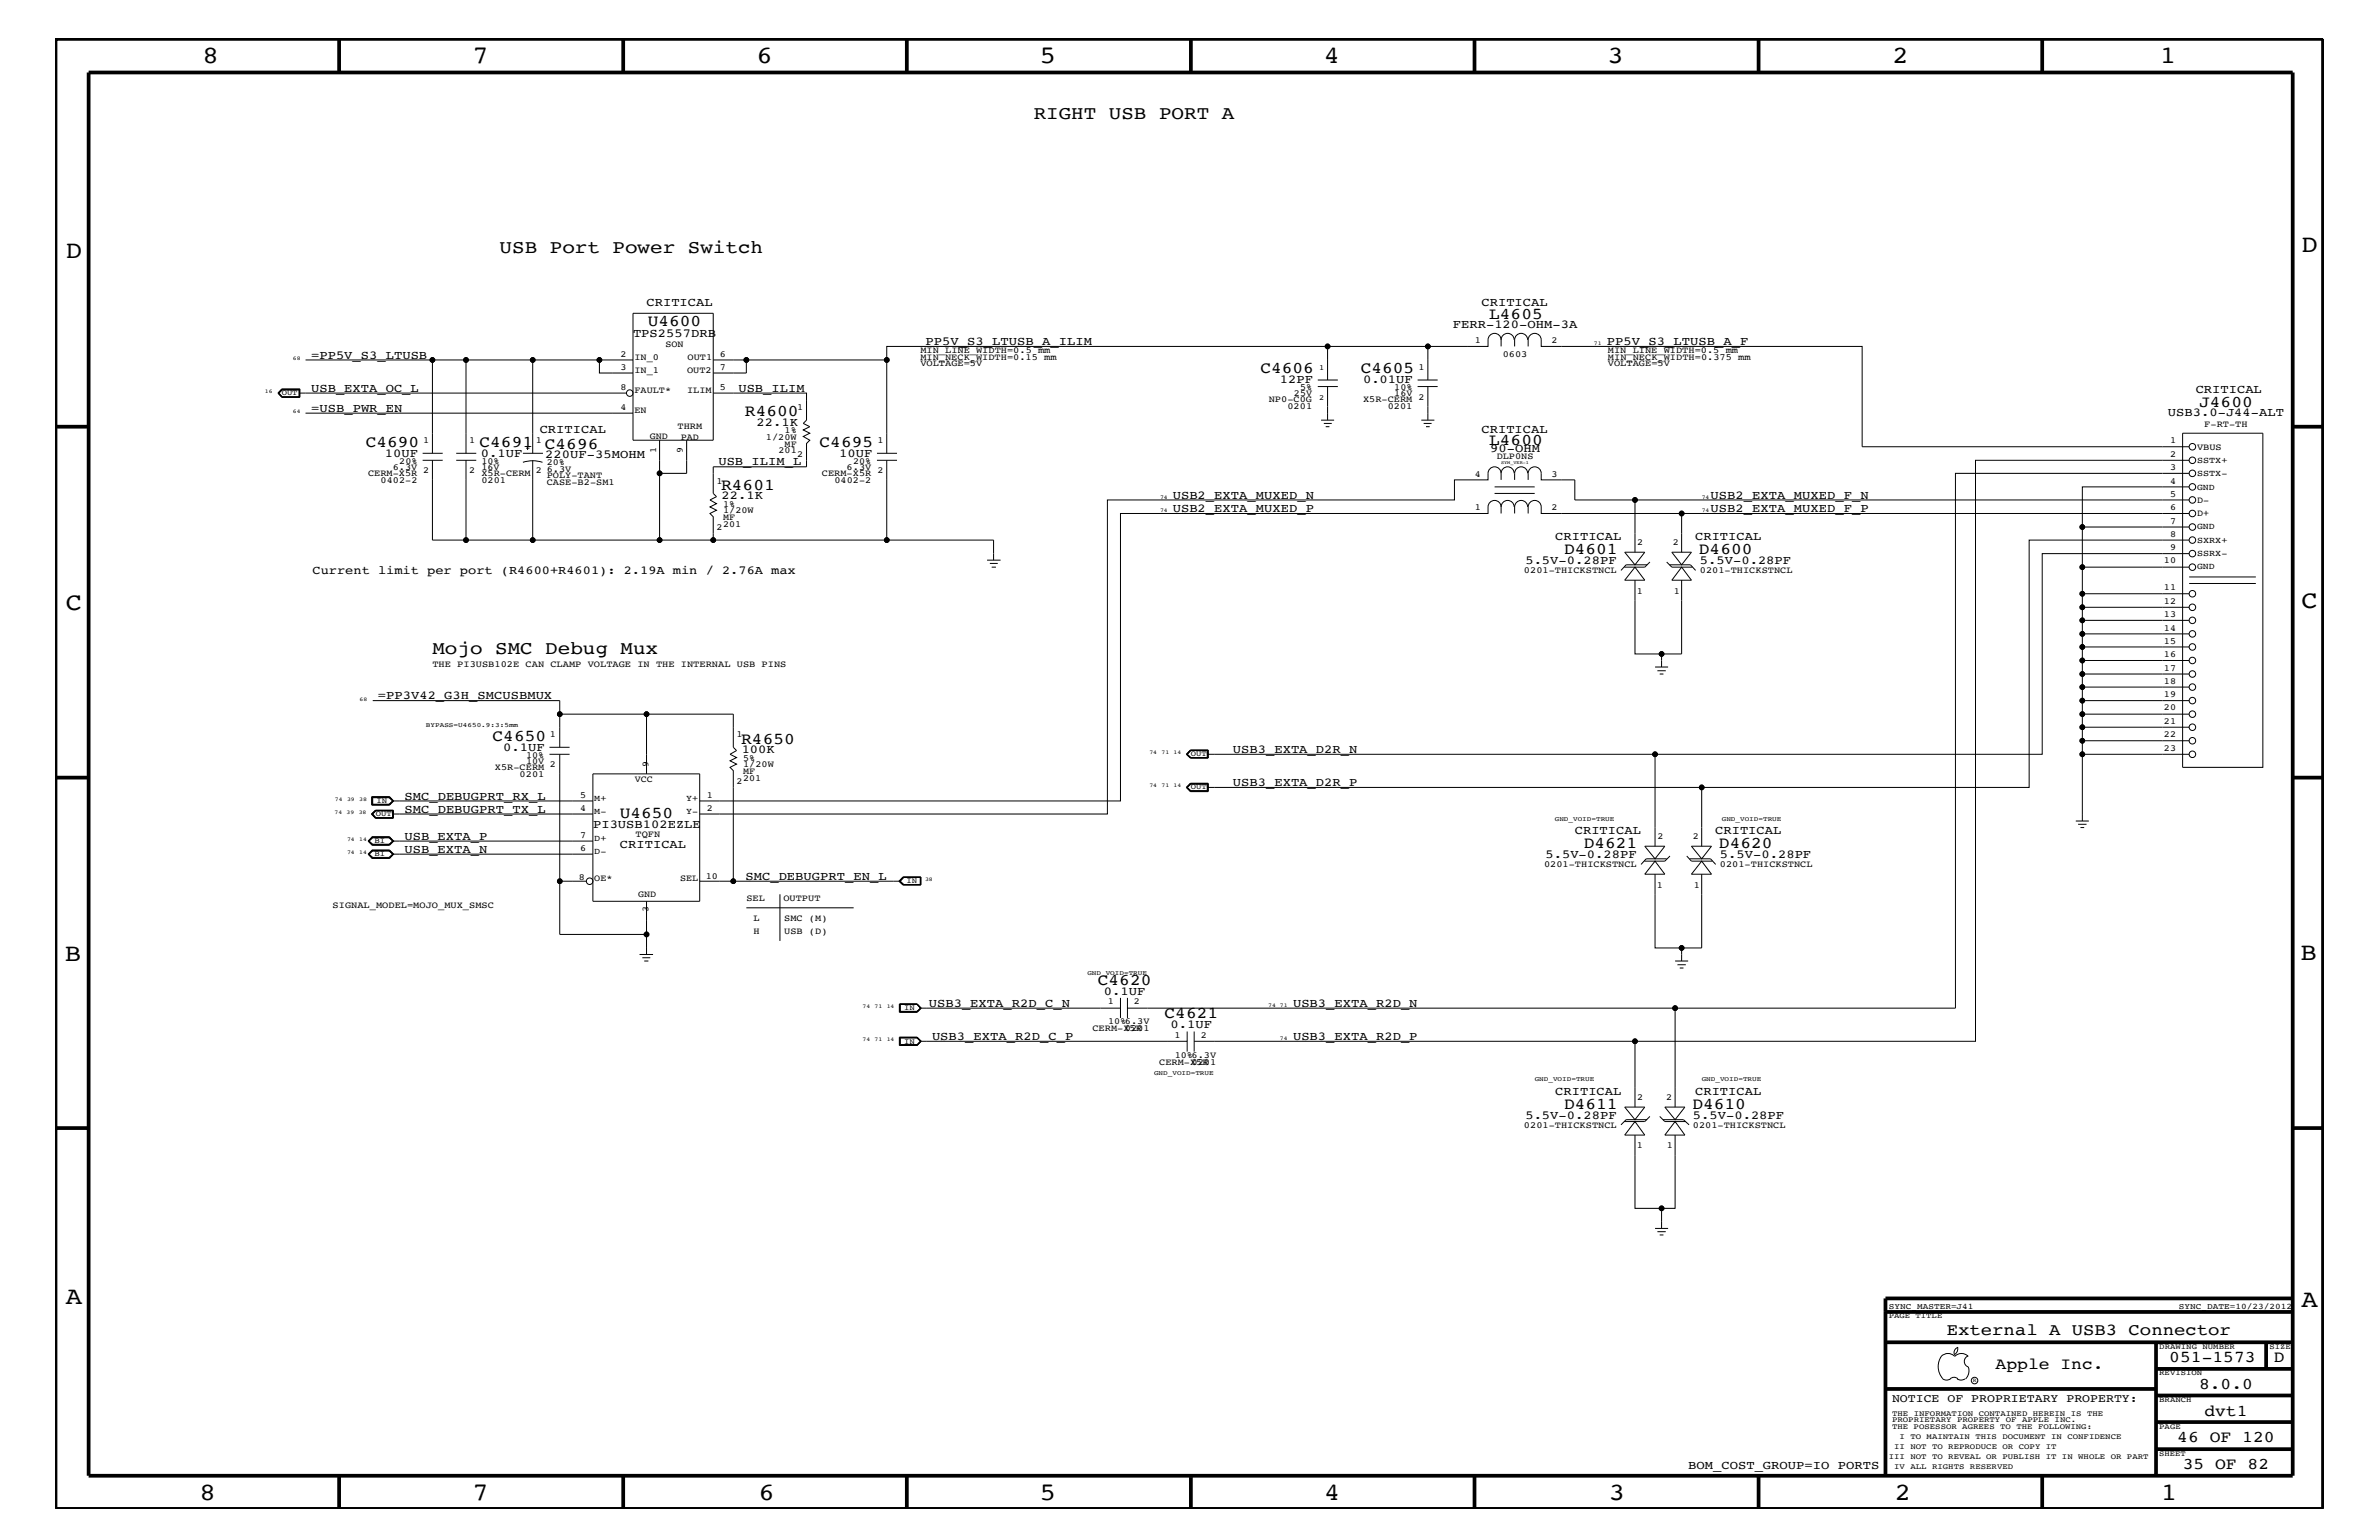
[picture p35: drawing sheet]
<svg xmlns="http://www.w3.org/2000/svg" width="432mm" height="279mm" viewBox="0 0 432 279" stroke-linecap="round" stroke-linejoin="round" font-family="sans-serif">
<defs><g id="words">
<g font-size="4.5">
<text x="36.7" y="11.5">8</text>
<text x="85.8" y="11.5">7</text>
<text x="137.3" y="11.5">6</text>
<text x="188.7" y="11.5">5</text>
<text x="240.3" y="11.5">4</text>
<text x="291.8" y="11.5">3</text>
<text x="343.5" y="11.5">2</text>
<text x="392" y="11.5">1</text>
<text x="11.9" y="46.8">D</text>
<text x="417.7" y="45.7">D</text>
<text x="11.9" y="110.6">C</text>
<text x="417.7" y="110.3">C</text>
<text x="11.8" y="174.3">B</text>
<text x="417.6" y="174.2">B</text>
<text x="11.9" y="236.7">A</text>
<text x="417.7" y="237.1">A</text>
<text x="36.2" y="272.1">8</text>
<text x="85.8" y="272.1">7</text>
<text x="137.7" y="272.1">6</text>
<text x="188.7" y="272.1">5</text>
<text x="240.4" y="272.1">4</text>
<text x="292" y="272.1">3</text>
<text x="343.9" y="272.1">2</text>
<text x="392.2" y="272.1">1</text>
</g>
<g font-size="3.4">
<text x="187.6" y="21.6">RIGHT USB PORT A</text>
<text x="90.7" y="45.9">USB Port Power Switch</text>
<text x="78.5" y="118.6">Mojo SMC Debug Mux</text>
</g>
<g font-size="3">
<text x="117.6" y="59.1">U4600</text>
<text x="270.3" y="57.9">L4605</text>
<text x="228.8" y="67.7">C4606</text>
<text x="247" y="67.7">C4605</text>
<text x="135.2" y="75.5">R4600</text>
<text x="399.2" y="73.8">J4600</text>
<text x="66.4" y="81.1">C4690</text>
<text x="87" y="81.1">C4691</text>
<text x="98.9" y="81.4">C4696</text>
<text x="148.8" y="81.1">C4695</text>
<text x="270.3" y="80.7">L4600</text>
<text x="130.9" y="88.8">R4601</text>
<text x="283.9" y="100.5">D4601</text>
<text x="308.4" y="100.5">D4600</text>
<text x="89.4" y="134.4">C4650</text>
<text x="134.5" y="134.9">R4650</text>
<text x="112.5" y="148.4">U4650</text>
<text x="287.4" y="153.9">D4621</text>
<text x="312" y="153.9">D4620</text>
<text x="199.3" y="178.7">C4620</text>
<text x="211.4" y="184.7">C4621</text>
<text x="283.9" y="201.2">D4611</text>
<text x="307.2" y="201.2">D4610</text>
<text x="353.4" y="242.3">External A USB3 Connector</text>
<text x="362.2" y="248.4">Apple Inc.</text>
<text x="393.7" y="247.1">051-1573</text>
<text x="399.2" y="252">8.0.0</text>
<text x="412.7" y="247.1">D</text>
<text x="400.1" y="256.8">dvt1</text>
<text x="395.2" y="261.6">46 OF 120</text>
<text x="396.2" y="266.6">35 OF 82</text>
</g>
<g font-size="2.2">
<text x="117.3" y="55.6">CRITICAL</text>
<text x="263.7" y="59.5">FERR-120-OHM-3A</text>
<text x="268.9" y="55.6">CRITICAL</text>
<text x="56.5" y="65.1">=PP5V_S3_LTUSB</text>
<text x="114.9" y="61.1">TPS2557DRB</text>
<text x="168" y="62.6">PP5V_S3_LTUSB_A_ILIM</text>
<text x="291.7" y="62.6">PP5V_S3_LTUSB_A_F</text>
<text x="56.5" y="71.1">USB_EXTA_OC_L</text>
<text x="134" y="71.1">USB_ILIM</text>
<text x="232.3" y="69.5">12PF</text>
<text x="247.4" y="69.5">0.01UF</text>
<text x="398.5" y="71.3">CRITICAL</text>
<text x="56.5" y="74.7">=USB_PWR_EN</text>
<text x="137.3" y="77.3">22.1K</text>
<text x="393.5" y="75.6">USB3.0-J44-ALT</text>
<text x="69.8" y="82.8">10UF</text>
<text x="87.3" y="82.8">0.1UF</text>
<text x="98" y="78.6">CRITICAL</text>
<text x="99" y="83.1">220UF-35MOHM</text>
<text x="152.3" y="82.8">10UF</text>
<text x="268.9" y="78.6">CRITICAL</text>
<text x="270.5" y="82">90-OHM</text>
<text x="130.4" y="84.4">USB_ILIM_L</text>
<text x="131" y="90.6">22.1K</text>
<text x="212.9" y="90.5">USB2_EXTA_MUXED_N</text>
<text x="212.9" y="92.9">USB2_EXTA_MUXED_P</text>
<text x="310.5" y="90.5">USB2_EXTA_MUXED_F_N</text>
<text x="310.5" y="92.9">USB2_EXTA_MUXED_F_P</text>
<text x="282.3" y="98">CRITICAL</text>
<text x="307.7" y="98">CRITICAL</text>
<text x="56.7" y="104.1">Current limit per port (R4600+R4601): 2.19A min / 2.76A max</text>
<text x="276.9" y="102.4">5.5V-0.28PF</text>
<text x="308.5" y="102.4">5.5V-0.28PF</text>
<text x="68.6" y="126.9">=PP3V42_G3H_SMCUSBMUX</text>
<text x="91.4" y="136.2">0.1UF</text>
<text x="134.6" y="136.7">100K</text>
<text x="223.8" y="136.6">USB3_EXTA_D2R_N</text>
<text x="223.8" y="142.6">USB3_EXTA_D2R_P</text>
<text x="73.4" y="145.1">SMC_DEBUGPRT_RX_L</text>
<text x="73.4" y="147.5">SMC_DEBUGPRT_TX_L</text>
<text x="73.4" y="152.3">USB_EXTA_P</text>
<text x="73.4" y="154.7">USB_EXTA_N</text>
<text x="107.7" y="150.2">PI3USB102EZLE</text>
<text x="112.5" y="153.8">CRITICAL</text>
<text x="280.5" y="155.7">5.5V-0.28PF</text>
<text x="285.8" y="151.3">CRITICAL</text>
<text x="311.3" y="151.3">CRITICAL</text>
<text x="312.2" y="155.7">5.5V-0.28PF</text>
<text x="135.3" y="159.6">SMC_DEBUGPRT_EN_L</text>
<text x="168.6" y="182.7">USB3_EXTA_R2D_C_N</text>
<text x="200.4" y="180.5">0.1UF</text>
<text x="234.7" y="182.7">USB3_EXTA_R2D_N</text>
<text x="169.2" y="188.7">USB3_EXTA_R2D_C_P</text>
<text x="212.5" y="186.5">0.1UF</text>
<text x="234.7" y="188.7">USB3_EXTA_R2D_P</text>
<text x="276.9" y="203.1">5.5V-0.28PF</text>
<text x="282.3" y="198.7">CRITICAL</text>
<text x="307.3" y="203.1">5.5V-0.28PF</text>
<text x="307.7" y="198.7">CRITICAL</text>
<text x="306.4" y="266.6">BOM_COST_GROUP=IO PORTS</text>
</g>
<text font-size="2.1" x="343.4" y="254.4">NOTICE OF PROPRIETARY PROPERTY:</text>
<g font-size="1.7">
<text x="112.6" y="64.7">2</text>
<text x="115.1" y="65.3">IN_0</text>
<text x="120.8" y="63">SON</text>
<text x="124.8" y="65.4">OUT1</text>
<text x="130.6" y="64.7">6</text>
<text x="167" y="65.3">MIN_NECK_WIDTH=0.15 mm</text>
<text x="167" y="64">MIN_LINE_WIDTH=0.5 mm</text>
<text x="267.7" y="62.3">1</text>
<text x="272.8" y="64.8">0603</text>
<text x="281.6" y="62.3">2</text>
<text x="291.8" y="64">MIN_LINE_WIDTH=0.5 mm</text>
<text x="291.8" y="65.3">MIN_NECK_WIDTH=0.375 mm</text>
<text x="112.6" y="67.1">3</text>
<text x="112.6" y="70.7">8</text>
<text x="115.1" y="71.3">FAULT*</text>
<text x="115.1" y="67.7">IN_1</text>
<text x="124.7" y="71.3">ILIM</text>
<text x="124.7" y="67.7">OUT2</text>
<text x="130.6" y="70.7">5</text>
<text x="130.6" y="67.1">7</text>
<text x="167" y="66.5">VOLTAGE=5V</text>
<text x="234.9" y="71.8">25V</text>
<text x="236" y="70.7">5%</text>
<text x="253.1" y="70.7">10%</text>
<text x="253.1" y="71.8">16V</text>
<text x="257.5" y="67.1">1</text>
<text x="291.8" y="66.5">VOLTAGE=5V</text>
<text x="112.6" y="74.4">4</text>
<text x="115.1" y="75">EN</text>
<text x="123" y="77.8">THRM</text>
<text x="144.7" y="74.4">1</text>
<text x="230.3" y="73">NP0-C0G</text>
<text x="233.7" y="74.3">0201</text>
<text x="247.4" y="73">X5R-CERM</text>
<text x="251.9" y="74.3">0201</text>
<text x="257.5" y="72.6">2</text>
<text x="400.1" y="77.4">F-RT-TH</text>
<text x="76.8" y="80.5">1</text>
<text x="85.2" y="80.5">1</text>
<text x="97.3" y="80.5">1</text>
<text x="117.9" y="79.6">GND</text>
<text x="119.1" y="82.2" transform="rotate(-90 119.1 82.2)">1</text>
<text x="123.6" y="79.9">PAD</text>
<text x="124" y="82.2" transform="rotate(-90 124 82.2)">9</text>
<text x="139" y="79.9">1/20W</text>
<text x="141.3" y="82.2">201</text>
<text x="142.4" y="81.1">MF</text>
<text x="142.4" y="78.6">1%</text>
<text x="144.7" y="82.8">2</text>
<text x="159.3" y="80.5">1</text>
<text x="271.7" y="83.3">DLP0NS</text>
<text x="393.9" y="82.8">2</text>
<text x="393.9" y="80.5">1</text>
<text x="398.8" y="81.6">VBUS</text>
<text x="66.8" y="86.4">CERM-X5R</text>
<text x="69.1" y="87.6">0402-2</text>
<text x="71.3" y="85.2">6.3V</text>
<text x="72.5" y="84.1">20%</text>
<text x="76.8" y="85.9">2</text>
<text x="85.2" y="85.9">2</text>
<text x="87.4" y="86.4">X5R-CERM</text>
<text x="87.4" y="87.6">0201</text>
<text x="87.4" y="84.1">10%</text>
<text x="87.4" y="85.2">16V</text>
<text x="97.3" y="85.9">2</text>
<text x="99.2" y="86.7">POLY-TANT</text>
<text x="99.2" y="88">CASE-B2-SM1</text>
<text x="99.2" y="84.4">20%</text>
<text x="99.2" y="85.6">6.3V</text>
<text x="130" y="87.7">1</text>
<text x="149.2" y="86.4">CERM-X5R</text>
<text x="151.5" y="87.6">0402-2</text>
<text x="153.7" y="85.2">6.3V</text>
<text x="154.9" y="84.1">20%</text>
<text x="159.3" y="85.9">2</text>
<text x="267.7" y="86.5">4</text>
<text x="281.6" y="86.5">3</text>
<text x="393.9" y="87.7">4</text>
<text x="393.9" y="85.3">3</text>
<text x="131.2" y="94.3">MF</text>
<text x="131.2" y="95.6">201</text>
<text x="131.2" y="92">1%</text>
<text x="131.2" y="93.2">1/20W</text>
<text x="267.7" y="92.6">1</text>
<text x="281.6" y="92.6">2</text>
<text x="393.9" y="90.1">5</text>
<text x="393.9" y="92.6">6</text>
<text x="393.9" y="95">7</text>
<text x="398.8" y="93.7">D+</text>
<text x="398.8" y="91.2">D-</text>
<text x="130" y="96.2">2</text>
<text x="297.2" y="98.8">2</text>
<text x="303.6" y="98.8">2</text>
<text x="393.9" y="99.9">9</text>
<text x="393.9" y="97.4">8</text>
<text x="276.6" y="104">0201-THICKSTNCL</text>
<text x="297.1" y="107.7">1</text>
<text x="303.8" y="107.7">1</text>
<text x="308.5" y="104">0201-THICKSTNCL</text>
<text x="392.8" y="102.2">10</text>
<text x="392.8" y="107.1">11</text>
<text x="392.8" y="109.5">12</text>
<text x="392.8" y="112">13</text>
<text x="392.8" y="114.4">14</text>
<text x="392.8" y="116.8">15</text>
<text x="392.8" y="119.2">16</text>
<text x="78.5" y="121">THE PI3USB102E CAN CLAMP VOLTAGE IN THE INTERNAL USB PINS</text>
<text x="392.8" y="121.7">17</text>
<text x="392.8" y="124.1">18</text>
<text x="392.8" y="128.9">20</text>
<text x="392.8" y="131.3">21</text>
<text x="392.8" y="126.5">19</text>
<text x="95.5" y="137.4">10%</text>
<text x="99.8" y="133.8">1</text>
<text x="133.7" y="133.8">1</text>
<text x="392.8" y="133.8">22</text>
<text x="392.8" y="136.2">23</text>
<text x="89.8" y="139.7">X5R-CERM</text>
<text x="94.3" y="140.9">0201</text>
<text x="95.5" y="138.5">10V</text>
<text x="99.8" y="139.2">2</text>
<text x="115.2" y="141.9">VCC</text>
<text x="117.7" y="139.1" transform="rotate(-90 117.7 139.1)">9</text>
<text x="133.7" y="142.3">2</text>
<text x="134.9" y="140.4">MF</text>
<text x="134.9" y="141.7">201</text>
<text x="134.9" y="138">5%</text>
<text x="134.9" y="139.2">1/20W</text>
<text x="105.3" y="147.1">4</text>
<text x="105.3" y="144.7">5</text>
<text x="128.3" y="147.1">2</text>
<text x="128.3" y="144.7">1</text>
<text x="105.3" y="154.4">6</text>
<text x="105.3" y="152">7</text>
<text x="115.4" y="151.8">TQFN</text>
<text x="300.8" y="152.2">2</text>
<text x="307.3" y="152.2">2</text>
<text x="105.1" y="159.6">8</text>
<text x="107.9" y="159.9">OE*</text>
<text x="123.4" y="159.9">SEL</text>
<text x="128.1" y="159.5">10</text>
<text x="280.2" y="157.3">0201-THICKSTNCL</text>
<text x="300.7" y="161.1">1</text>
<text x="307.4" y="161.1">1</text>
<text x="312.2" y="157.3">0201-THICKSTNCL</text>
<text x="60.4" y="164.7">SIGNAL_MODEL=MOJO_MUX_SMSC</text>
<text x="115.8" y="162.7">GND</text>
<text x="117.7" y="165.5" transform="rotate(-90 117.7 165.5)">3</text>
<text x="135.5" y="163.5">SEL</text>
<text x="136.7" y="167.1">L</text>
<text x="142.2" y="163.5">OUTPUT</text>
<text x="142.3" y="167.1">SMC (M)</text>
<text x="136.7" y="169.5">H</text>
<text x="142.3" y="169.5">USB (D)</text>
<text x="201.1" y="182.2">1</text>
<text x="201.1" y="185.9">10%6.3V</text>
<text x="205.8" y="182.2">2</text>
<text x="198.3" y="187.1">CERM-X5R</text>
<text x="204.2" y="187.1">0201</text>
<text x="213.2" y="188.3">1</text>
<text x="213.2" y="192">10%6.3V</text>
<text x="217.9" y="188.3">2</text>
<text x="210.4" y="193.2">CERM-X5R</text>
<text x="216.3" y="193.2">0201</text>
<text x="297.2" y="199.5">2</text>
<text x="302.4" y="199.5">2</text>
<text x="276.6" y="204.6">0201-THICKSTNCL</text>
<text x="297.1" y="208.3">1</text>
<text x="302.5" y="208.3">1</text>
<text x="307.3" y="204.6">0201-THICKSTNCL</text>
</g>
<g font-size="1.6">
<text x="398.8" y="83.9">SSTX+</text>
<text x="398.8" y="88.8">GND</text>
<text x="398.8" y="86.4">SSTX-</text>
<text x="398.8" y="101">SSRX-</text>
<text x="398.8" y="96">GND</text>
<text x="398.8" y="98.5">SXRX+</text>
<text x="398.8" y="103.3">GND</text>
<text x="107.9" y="145.3">M+</text>
<text x="107.9" y="147.7">M-</text>
<text x="124.5" y="145.3">Y+</text>
<text x="124.5" y="147.7">Y-</text>
<text x="107.9" y="152.6">D+</text>
<text x="107.9" y="155">D-</text>
</g>
<g font-size="1.5">
<text x="342.8" y="237.4">SYNC_MASTER=J41</text>
<text x="395.5" y="237.4">SYNC_DATE=10/23/2012</text>
</g>
<g font-size="1.4">
<text x="51.1" y="71.7">OUT</text>
<text x="239.4" y="67.1">1</text>
<text x="239.4" y="72.6">2</text>
<text x="216.2" y="137.2">OUT</text>
<text x="216.2" y="143.2">OUT</text>
<text x="68.2" y="148.1">OUT</text>
<text x="68.3" y="145.7">IN</text>
<text x="68" y="152.9">BI</text>
<text x="68" y="155.4">BI</text>
<text x="164.5" y="160.2">IN</text>
<text x="164.1" y="183.2">IN</text>
<text x="164.1" y="189.3">IN</text>
<text x="342.8" y="239.2">PAGE TITLE</text>
<text x="391.9" y="244.7">DRAWING NUMBER</text>
<text x="411.9" y="244.7">SIZE</text>
<text x="391.9" y="249.5">REVISION</text>
<text x="343.4" y="256.8">THE INFORMATION CONTAINED HEREIN IS THE</text>
<text x="391.9" y="254.4">BRANCH</text>
<text x="343.4" y="258">PROPRIETARY PROPERTY OF APPLE INC.</text>
<text x="343.4" y="259.3">THE POSESSOR AGREES TO THE FOLLOWING:</text>
<text x="343.8" y="262.9">II NOT TO REPRODUCE OR COPY IT</text>
<text x="344.8" y="261.1">I TO MAINTAIN THIS DOCUMENT IN CONFIDENCE</text>
<text x="391.9" y="259.3">PAGE</text>
<text x="342.8" y="264.7">III NOT TO REVEAL OR PUBLISH IT IN WHOLE OR PART</text>
<text x="343.8" y="266.6">IV ALL RIGHTS RESERVED</text>
<text x="391.9" y="264.1">SHEET</text>
</g>
<g font-size="1.2">
<text x="77.3" y="131.9">BYPASS=U4650.9:3:5mm</text>
<text x="282.2" y="149">GND_VOID=TRUE</text>
<text x="312.5" y="149">GND_VOID=TRUE</text>
<text x="197.4" y="176.8">GND_VOID=TRUE</text>
<text x="209.5" y="195">GND_VOID=TRUE</text>
<text x="278.6" y="196.2">GND_VOID=TRUE</text>
<text x="308.9" y="196.2">GND_VOID=TRUE</text>
</g>
<g font-size="1">
<text x="53.2" y="65.3">68</text>
<text x="289.3" y="62.6">71</text>
<text x="48.1" y="71.3">16</text>
<text x="53.2" y="75">64</text>
<text x="210.6" y="90.5">74</text>
<text x="210.6" y="92.9">74</text>
<text x="308.9" y="90.5">74</text>
<text x="308.9" y="92.9">74</text>
<text x="65.3" y="127.1">68</text>
<text x="208.6" y="136.8">74</text>
<text x="210.8" y="136.8">71</text>
<text x="213" y="136.8">14</text>
<text x="208.6" y="142.9">74</text>
<text x="210.8" y="142.9">71</text>
<text x="213" y="142.9">14</text>
<text x="60.7" y="147.7">74</text>
<text x="60.8" y="145.3">74</text>
<text x="62.9" y="147.7">39</text>
<text x="63" y="145.3">39</text>
<text x="65.1" y="147.7">38</text>
<text x="65.2" y="145.3">38</text>
<text x="63" y="152.6">74</text>
<text x="63" y="155">74</text>
<text x="65.2" y="152.6">14</text>
<text x="65.2" y="155">14</text>
<text x="167.9" y="159.9">38</text>
<text x="156.5" y="182.9">74</text>
<text x="158.8" y="182.9">71</text>
<text x="161" y="182.9">14</text>
<text x="230.2" y="182.7">74 71</text>
<text x="156.5" y="188.9">74</text>
<text x="158.8" y="188.9">71</text>
<text x="161" y="188.9">14</text>
<text x="232.3" y="188.7">74</text>
<text x="358.1" y="250.7">R</text>
</g>
<text font-size=".8" x="272.5" y="84.2">SYM_VER-1</text>
</g></defs>
<g fill="none" stroke="#000" stroke-width=".18">
<path d="M114.9 56.8h14.6v23.1h-14.6zM50.5 71.3l.7 .8M50.5 71.3l.7-.7h3.2v1.5M51.1 70.6h3.3v1.5h-3.3l-.6-.8zM51.2 72h3.2M51.2 70.7l-.7 .6 .7 .7M51.2 70.7h3.2M51.2 70.7l-.6 .6 .6 .7M54.3 71.3h59.4M54.3 70.7v1.3M55.5 65.3h23M55.5 75h59.4"/>
<path d="M84.6 65.3h-6.1v16.9M84.6 65.3h12.1M84.6 65.3v16.9M108.8 65.3h-12.1v16.9M114.9 65.3h-6.1v2.4h6.1M119.7 79.9v18.1h-23v-14.5M124.6 79.9v6h-4.9M129.5 71.3h16.9v4.9l-.6 .6 1.2 .6-1.2 .6 1.2 .6-1.2 .6 1.2 .7-.6 .6v4.2h-16.9v4.8l.5 .6-1.1 .6 1.1 .7-1.1 .6 1.1 .6-1.1 .6 .6 .6v4.2h31.5M129.5 65.3h6M135.5 65.3h25.5v16.9M135.5 65.3v2.4h-6M239.2 70.1h3.6"/>
<path d="M239.2 68.9h3.6M239.8 76.2h2.3M240.3 76.8h1.4M240.6 77.4h.7M241 62.9h-80v2.4M241 70.1v6.1M257.3 70.1h3.6M257.3 68.9h3.6M258 76.2h2.4M258.4 76.8h1.4M258.8 77.4h.7M259.2 62.9h-18.2v6"/>
<path d="M259.2 70.1v6.1M272.5 61.7a1.19 1.19 0 0 0-1.2-1.2 1.19 1.19 0 0 0-1.2 1.2v1.2h-10.9v6M272.5 61.7a1.19 1.19 0 0 1 1.1-1.2 1.19 1.19 0 0 1 1.2 1.2M272.5 61.7v1.2M277.3 61.7a1.19 1.19 0 0 0-1.2-1.2 1.19 1.19 0 0 0-1.2 1.2v1.2M277.4 62.9v-1.2a1.19 1.19 0 0 1 1.2-1.2 1.19 1.19 0 0 1 1.1 1.2v1.2h58.3v18.2h59.3M396.2 78.6h14.5v60.6h-14.5zM76.7 83.5h3.6M76.7 82.2h3.6M78.5 83.5v14.5h6.1M82.8 83.5h3.6M82.8 82.2h3.6"/>
<path d="M84.6 83.5v14.5h12.1M94.9 83.9a5.8 5.8 0 0 1 3.6 0M94.9 82.2h3.7M95.5 81.3h.6M95.8 81.1v.5M119.7 98h9.8M159.2 83.5h3.6M159.2 82.2h3.6M161 83.5v14.5h19.3v3.6M271.3 88.3h7.3M271.3 89.5h7.3M272.5 85.9a1.19 1.19 0 0 0-1.2-1.2 1.19 1.19 0 0 0-1.2 1.2v1.2h-6.1v3.6h-63v57h-74"/>
<path d="M272.5 92a1.19 1.19 0 0 0-1.2-1.2 1.19 1.19 0 0 0-1.2 1.2v1.2h-66.7v52.1h-76.4M272.5 92a1.19 1.19 0 0 1 1.1-1.2 1.19 1.19 0 0 1 1.2 1.2M272.5 85.9a1.19 1.19 0 0 1 1.1-1.2 1.19 1.19 0 0 1 1.2 1.2M272.5 85.9v1.2M272.5 92v1.2M277.3 85.9a1.19 1.19 0 0 0-1.2-1.2 1.19 1.19 0 0 0-1.2 1.2v1.2M277.3 92a1.19 1.19 0 0 0-1.2-1.2 1.19 1.19 0 0 0-1.2 1.2v1.2M277.4 87.1v-1.2a1.19 1.19 0 0 1 1.2-1.2 1.19 1.19 0 0 1 1.1 1.2v1.2h6.1v3.6h11M277.4 93.2v-1.2a1.19 1.19 0 0 1 1.2-1.2 1.19 1.19 0 0 1 1.1 1.2v1.2h25.5M397.3 95.6h-19.3v7.3h19.3M397.3 88.3h-19.3v7.3M397.3 85.9h-42.4v97h-50.9v18"/>
<path d="M397.3 83.5h-38.7v105.4h-61.8v12M397.3 98h-29v44.9h-59.4v10.6M397.3 93.2h-92.1v7M397.3 90.7h-100.5v9.5M179.2 101.6h2.4M179.7 102.2h1.4M180 102.9h.8M294.9 100.2h3.6l-1.7 2.3zM296.8 102.9l1.7 2.4h-3.6zM296.8 105.3v13.3h4.8v2.4M299 102.5h-3.9l-.9 1M299.5 102l-1 .9h-3.7"/>
<path d="M302.5 102l.9 .9h3.8M303 102.5h3.8l1 1M303.4 100.2h3.6l-1.8 2.3zM305.2 102.9l1.8 2.4h-3.6zM305.2 105.3v13.3h-3.6M378 102.9v4.8M378 117.4v2.4M397.3 119.8h-19.3v2.5h19.3M397.3 115h-19.3v2.4h19.3M397.3 112.6h-19.3v2.4M397.3 110.2h-19.3v2.4M397.3 107.7h-19.3v2.5"/>
<path d="M397.3 100.4h-26.6v36.4h-70.3v16.7M397.3 105.9h12.1M397.3 104.7h12.1M67.6 127.1h34v8.5M99.7 136.8h3.7M99.7 135.6h3.7M101.6 136.8v23.1h4.8M101.6 129.6h15.7v10.8M117.3 129.6h15.8v6l.6 .6-1.2 .6 1.2 .6-1.2 .6 1.2 .6-1.2 .6 .6 .6v20.1h30.3M216.1 136.1l-.8 .7 .8 .7M216.1 136.1h3.2v1.4h-3.2M216.1 136.1l-.7 .7 .7 .7"/>
<path d="M216.1 136.2h3.1v1.2h-3.1l-.6-.6zM216.2 136.2l-.7 .6 .7 .6M219.1 136.2v1.2M219.1 136.8h81.3M300.4 121h2.4M300.8 121.7h1.5M301.2 122.3h.7M378 122.3v2.4M397.3 136.8h-19.3v12.2M397.3 134.4h-19.3v2.4M397.3 131.9h-19.3v2.5M397.3 129.6h-19.3v2.3"/>
<path d="M397.3 127.1h-19.3v2.5M397.3 124.7h-19.3v2.4M67 152.6l.6-.6h3l.7 .6-.7 .6h-3zM67 155l.6-.6h3l.7 .6-.7 .6h-3zM67.5 144.6h3.2l.8 .7-.8 .8h-3.2zM67.5 146h3.2M67.6 151.9h3.1l.6 .7-.6 .6h-3.1l-.6-.6zM67.6 151.8h3.1l.7 .8-.7 .7h-3.1l-.7-.7zM67.6 151.8h3.1l.8 .8-.8 .8h-3.1l-.8-.8zM67.6 154.4h3.1l.6 .6-.6 .6h-3.1l-.6-.6zM67.6 154.3h3.1l.7 .7-.7 .7h-3.1l-.7-.7zM67.6 154.2h3.1l.8 .8-.8 .7h-3.1l-.8-.7z"/>
<path d="M67.6 147.7l.6-.6h3.1v1.3h-3.1zM67.6 144.7h3l.7 .6-.7 .6h-3zM68.2 147l-.8 .7 .8 .7M68.2 147h3.2v1.4h-3.2M68.2 147l-.7 .7 .7 .7M68.2 147.1l-.6 .6 .6 .7M70.7 144.6l.7 .7-.7 .7M71.3 147.7h36.3M71.3 145.3h36.3M71.3 155h36.3M71.3 152.6h36.3M71.3 145.3l-.6 .7"/>
<path d="M71.3 145.3l-.6-.7h-3.1v1.4M101.6 159.9v9.6h15.7M107.6 140.4h19.4v23.1h-19.4zM127 159.9h6.1M163.9 159.1l-.7 .8 .7 .7M163.9 159.1h3.2v1.5h-3.2M164 159.2l-.6 .7 .6 .6M164 159.2h3v1.3h-3M164 159.2l-.7 .7 .7 .6M215.5 142.9l.7-.6h2.9v1.2h-2.9zM216.1 142.1h3.2v1.5h-3.2l-.8-.7zM216.1 143.5h3.2"/>
<path d="M216.1 142.2h3.2M216.1 142.2l-.7 .7 .7 .6M216.1 142.2l-.6 .7 .6 .6M219.1 142.9h89.8M219.2 142.2v1.3M298.5 153.5h3.7l-1.8 2.3zM300.4 156.2l1.8 2.4h-3.7zM300.4 158.6v13.4h4.8v2.4M302.5 155.8h-3.7l-.9 1M303.1 155.3l-.9 .9h-3.7M306.2 155.3l.8 .9h3.8M306.7 155.8h3.8l.9 1"/>
<path d="M307 153.5h3.6l-1.7 2.3zM308.9 156.2l1.7 2.4h-3.6zM308.9 158.6v13.4h-3.7M376.8 149h2.3M377.2 149.5h1.5M377.6 150.1h.7M116.1 173.2h2.4M116.6 173.8h1.4M116.9 174.4h.8M117.3 163.5v9.7M135.5 164.7h19.4M141.6 162.2v8.5"/>
<path d="M304 174.4h2.4M304.5 175h1.5M304.9 175.6h.7M163.2 182.1h3.3l.7 .8-.7 .8h-3.3zM163.2 188.2h3.3l.7 .7-.7 .8h-3.3zM163.3 183.5h3.2M163.3 182.1v1.5h3.2l.6-.7M163.3 182.2h3.2M163.4 182.2v1.3M163.4 188.3h3.1l.5 .6-.5 .6h-3.1zM166.5 182.1l.6 .8M166.5 182.2l.6 .7"/>
<path d="M166.5 182.2l.5 .7M167 182.9l-.5 .6M167 182.9h36.4M167 188.9h48.5M167.1 182.9l-.6 .6M167.1 188.9l-.6-.7h-3.2v1.5M167.1 188.9l-.6 .7h-3.2M167.1 188.9l-.6 .8M203.4 181v3.7M204.6 182.9h99.4M204.6 181v3.7M215.5 187.1v3.7"/>
<path d="M216.7 188.9h80.1M216.7 187.1v3.7M294.9 200.9h3.6l-1.7 2.2zM296.8 203.5l1.7 2.4h-3.6zM296.8 205.9v13.3h4.8v3.7M299 203.1h-3.9l-.9 1M299.5 202.6l-1 .9h-3.7M301.2 202.6l1 .9h3.8M301.8 203.1h3.8l1 1M302.2 200.9h3.6l-1.8 2.2zM304 203.5l1.8 2.4h-3.6zM304 205.9v13.3h-2.4"/>
<path d="M300.4 222.9h2.4M300.8 223.5h1.5M301.2 224.1h.7M352.3 246.1a1.72 1.72 0 0 1 2.5 0 1.69 1.69 0 0 1 2.4 0M352.4 246a3.2 3.2 0 0 0 .4 4.3l.8 .1 .4-.2M354 250.2l.7-.3 .7 .3M355.2 250.2l.7 .2 .7-.2M355.3 244.4v.3a1.18 1.18 0 0 1-.6 1.1M355.4 244.4a.99 .99 0 0 0-.6 1.4M357.2 246a1.04 1.04 0 0 0-.7 1 1.04 1.04 0 0 0 .7 1M357.3 248l.1 .7a2.11 2.11 0 0 1-.6 1.5"/>
<circle cx="78.5" cy="65.3" r=".42"/>
<circle cx="84.6" cy="65.3" r=".42"/>
<circle cx="96.7" cy="65.3" r=".42"/>
<circle cx="108.8" cy="65.3" r=".42"/>
<circle cx="114.3" cy="71.3" r=".59"/>
<circle cx="135.5" cy="65.3" r=".42"/>
<circle cx="161" cy="65.3" r=".42"/>
<circle cx="241" cy="62.9" r=".42"/>
<circle cx="259.2" cy="62.9" r=".42"/>
<circle cx="84.6" cy="98" r=".42"/>
<circle cx="96.7" cy="98" r=".42"/>
<circle cx="119.7" cy="85.9" r=".42"/>
<circle cx="119.7" cy="98" r=".42"/>
<circle cx="129.5" cy="98" r=".42"/>
<circle cx="161" cy="98" r=".42"/>
<circle cx="296.8" cy="90.7" r=".42"/>
<circle cx="305.2" cy="93.2" r=".42"/>
<circle cx="378" cy="95.6" r=".42"/>
<circle cx="397.9" cy="83.5" r=".59"/>
<circle cx="397.9" cy="98" r=".59"/>
<circle cx="397.9" cy="90.7" r=".59"/>
<circle cx="397.9" cy="81.1" r=".59"/>
<circle cx="397.9" cy="85.9" r=".59"/>
<circle cx="397.9" cy="93.2" r=".59"/>
<circle cx="397.9" cy="95.6" r=".59"/>
<circle cx="397.9" cy="88.3" r=".59"/>
<circle cx="301.6" cy="118.6" r=".42"/>
<circle cx="378" cy="102.9" r=".42"/>
<circle cx="378" cy="110.2" r=".42"/>
<circle cx="378" cy="117.4" r=".42"/>
<circle cx="378" cy="119.8" r=".42"/>
<circle cx="378" cy="112.6" r=".42"/>
<circle cx="378" cy="115" r=".42"/>
<circle cx="378" cy="107.7" r=".42"/>
<circle cx="397.9" cy="117.4" r=".59"/>
<circle cx="397.9" cy="100.4" r=".59"/>
<circle cx="397.9" cy="110.2" r=".59"/>
<circle cx="397.9" cy="107.7" r=".59"/>
<circle cx="397.9" cy="102.9" r=".59"/>
<circle cx="397.9" cy="112.6" r=".59"/>
<circle cx="397.9" cy="119.8" r=".59"/>
<circle cx="397.9" cy="115" r=".59"/>
<circle cx="101.6" cy="129.6" r=".42"/>
<circle cx="117.3" cy="129.6" r=".42"/>
<circle cx="300.4" cy="136.8" r=".42"/>
<circle cx="378" cy="129.6" r=".42"/>
<circle cx="378" cy="127.1" r=".42"/>
<circle cx="378" cy="136.8" r=".42"/>
<circle cx="378" cy="131.9" r=".42"/>
<circle cx="378" cy="124.7" r=".42"/>
<circle cx="378" cy="134.4" r=".42"/>
<circle cx="378" cy="122.3" r=".42"/>
<circle cx="397.9" cy="124.7" r=".59"/>
<circle cx="397.9" cy="134.4" r=".59"/>
<circle cx="397.9" cy="127.1" r=".59"/>
<circle cx="397.9" cy="136.8" r=".59"/>
<circle cx="397.9" cy="129.6" r=".59"/>
<circle cx="397.9" cy="122.3" r=".59"/>
<circle cx="397.9" cy="131.9" r=".59"/>
<circle cx="101.6" cy="159.9" r=".42"/>
<circle cx="107" cy="159.9" r=".59"/>
<circle cx="133.1" cy="159.9" r=".42"/>
<circle cx="308.9" cy="142.9" r=".42"/>
<circle cx="117.3" cy="169.5" r=".42"/>
<circle cx="305.2" cy="172" r=".42"/>
<circle cx="296.8" cy="188.9" r=".42"/>
<circle cx="304" cy="182.9" r=".42"/>
<circle cx="301.6" cy="219.2" r=".42"/>
<circle cx="358.4" cy="250.5" r=".59"/>
</g>
<g fill="none" stroke="#000" stroke-width=".68" stroke-linecap="butt">
<path d="M10.1 7.1h411.5v266.7h-411.5zM16.1 13.2h400v254.5h-400zM61.6 7.1v6.1M113.1 7.1v6.1M164.6 7.1v6.1M216.2 7.1v6.1M267.6 7.1v6.1M319.2 7.1v6.1M370.7 7.1v6.1M10.1 77.4h6M416.1 77.4h5.5M10.1 141.1h6"/>
<path d="M416.1 141.1h5.5M10.1 204.7h6M416.1 204.7h5.5M342.2 238h73.9M416.1 235.6h-73.9v32.1M342.2 243.5h73.9M342.2 252h49.1M391.3 248.4h24.8M391.3 243.5v24.2M391.3 258h24.8M391.3 253.2h24.8M411.3 243.5v4.9"/>
<path d="M61.6 267.7v6.1M113.1 267.7v6.1M164.6 267.7v6.1M216.2 268v5.8M267.6 267.7v6.1M319.2 267.7v6.1M370.7 267.7v6.1M391.3 262.9h24.8"/>
</g>
<g fill="#000">
<circle cx="78.5" cy="65.3" r=".42"/>
<circle cx="84.6" cy="65.3" r=".42"/>
<circle cx="96.7" cy="65.3" r=".42"/>
<circle cx="108.8" cy="65.3" r=".42"/>
<circle cx="135.5" cy="65.3" r=".42"/>
<circle cx="161" cy="65.3" r=".42"/>
<circle cx="241" cy="62.9" r=".42"/>
<circle cx="259.2" cy="62.9" r=".42"/>
<circle cx="84.6" cy="98" r=".42"/>
<circle cx="96.7" cy="98" r=".42"/>
<circle cx="119.7" cy="85.9" r=".42"/>
<circle cx="119.7" cy="98" r=".42"/>
<circle cx="129.5" cy="98" r=".42"/>
<circle cx="161" cy="98" r=".42"/>
<circle cx="296.8" cy="90.7" r=".42"/>
<circle cx="305.2" cy="93.2" r=".42"/>
<circle cx="378" cy="95.6" r=".42"/>
<circle cx="301.6" cy="118.6" r=".42"/>
<circle cx="378" cy="117.4" r=".42"/>
<circle cx="378" cy="115" r=".42"/>
<circle cx="378" cy="107.7" r=".42"/>
<circle cx="378" cy="112.6" r=".42"/>
<circle cx="378" cy="102.9" r=".42"/>
<circle cx="378" cy="119.8" r=".42"/>
<circle cx="378" cy="110.2" r=".42"/>
<circle cx="101.6" cy="129.6" r=".42"/>
<circle cx="117.3" cy="129.6" r=".42"/>
<circle cx="300.4" cy="136.8" r=".42"/>
<circle cx="378" cy="131.9" r=".42"/>
<circle cx="378" cy="129.6" r=".42"/>
<circle cx="378" cy="136.8" r=".42"/>
<circle cx="378" cy="122.3" r=".42"/>
<circle cx="378" cy="124.7" r=".42"/>
<circle cx="378" cy="134.4" r=".42"/>
<circle cx="378" cy="127.1" r=".42"/>
<circle cx="101.6" cy="159.9" r=".42"/>
<circle cx="133.1" cy="159.9" r=".42"/>
<circle cx="308.9" cy="142.9" r=".42"/>
<circle cx="117.3" cy="169.5" r=".42"/>
<circle cx="305.2" cy="172" r=".42"/>
<circle cx="296.8" cy="188.9" r=".42"/>
<circle cx="304" cy="182.9" r=".42"/>
<circle cx="301.6" cy="219.2" r=".42"/>
</g>
<use href="#words"/>
</svg>
